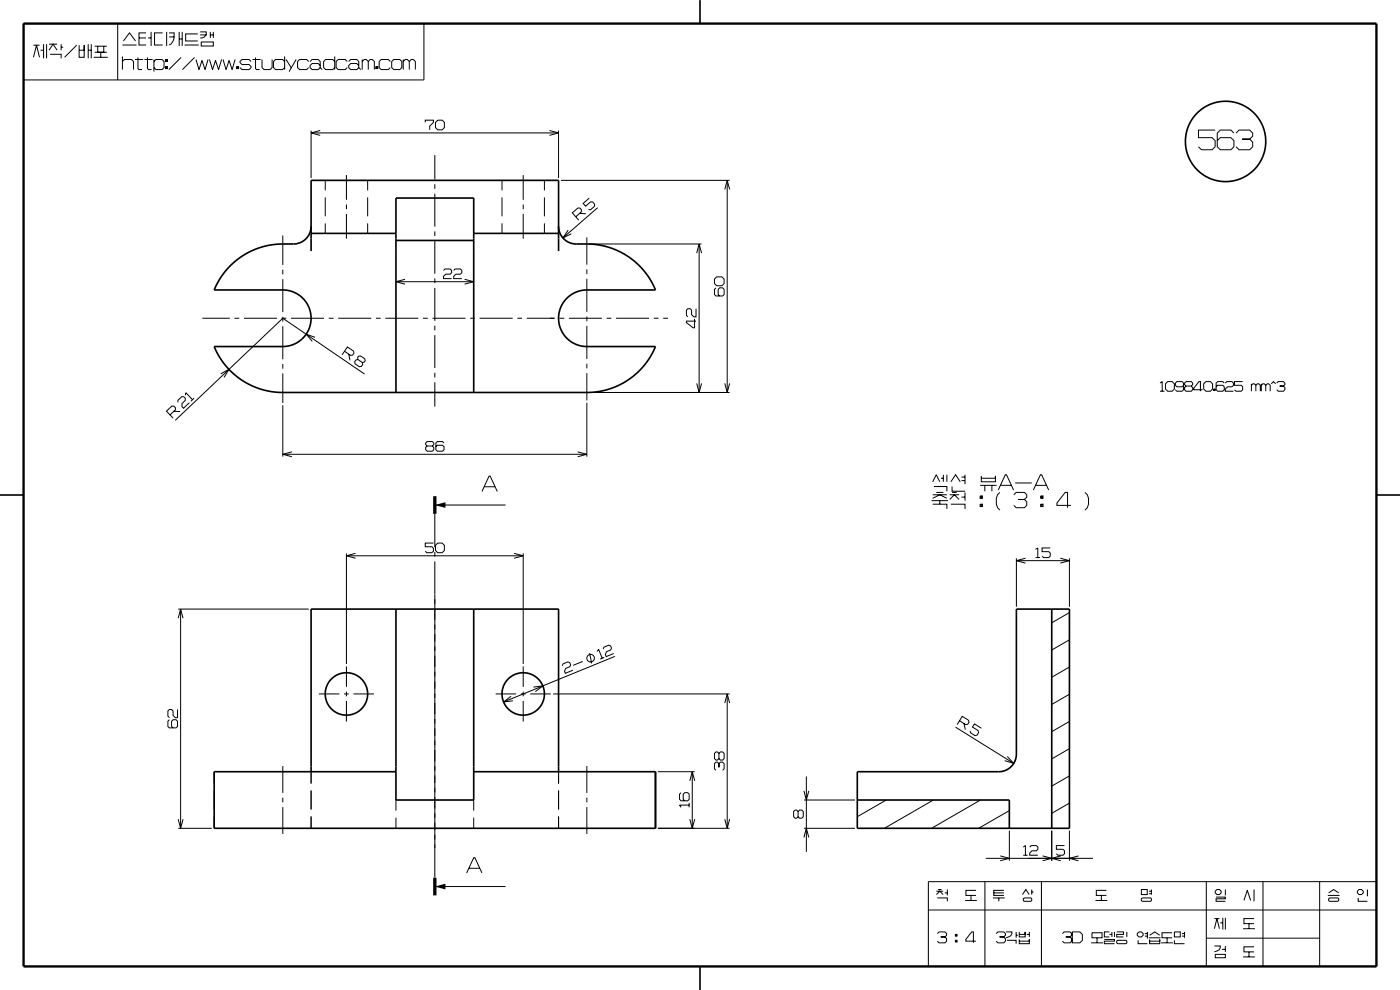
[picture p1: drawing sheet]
<svg xmlns="http://www.w3.org/2000/svg" width="297mm" height="210mm" viewBox="0 0 297 210" stroke-linecap="round" stroke-linejoin="round" font-family="sans-serif">
<g fill="none" stroke="#000" stroke-width=".21">
<path d="M5 5h84.9v12h-84.9zM7.1 12.2l.6-2.6 .7 2.6M7.1 9.6h1.3M8.6 10.7h.6M9.2 9.4v3M9.9 9.4v3M10.4 10.7l.9-1.3 .8 1.3M10.4 9.4h1.7M10.6 11.5h2.4v.9M13 9.4v1.3M13 10h.4M16.3 9.6l-2.6 2.6"/>
<path d="M16.8 9.6v2.6h1.1v-2.6v1.1h-1.1M18.7 10.7h.7M18.7 9.4v3M19.4 9.4v3M19.9 12.2h3M20.1 9.8h2.6M20.1 11.1h2.6M20.7 9.8v1.3h1.3v-1.3M21.4 11.1v1.1M25 5v12M26 13l.4-.4h1.5l.4 .4v1.8M26 9.5h3"/>
<path d="M26 12v2.8M26.2 8.7l1.3-1.7 1.3 1.7M28.6 12.6h1.7M29.3 12.2v2.3l.2 .3h.6M29.5 8.1h1.5M30.6 12.6h1.8M31 7h-1.5v2.5h1.5M31.3 12.2v2.3l.2 .3h.6M31.4 8.1h.7M32.1 6.8v3M32.7 13l.4-.4h1.3l.4 .4v1.3l-.4 .5h-1.3l-.4-.5M32.7 12.6v2.6"/>
<path d="M34.5 7h-1.7v2.5h1.7M35.1 14.1h.4v.4h-.4zM35.1 12.6h.4v.4h-.4zM35.3 12.6v.4M35.3 14.1v.4M35.4 6.8v3M35.9 7h1a2.26 2.26 0 0 1-1 2.5M35.9 7.8h1M38 6.8v3M38 8.3h.7M38.4 12.2l-2.6 2.6M38.7 6.8v3"/>
<path d="M39.2 9.5h3M41.3 12.2l-2.6 2.6M41.6 12.6l.6 2.2 .7-2 .6 2 .6-2.2M42 7.2h-2.6v1.5h2.6M42.5 6.8h1.3a1.12 1.12 0 0 1-1.3 1.3M42.5 7.4h1.3M42.7 8.9h2.6v.9h-2.6zM44.4 12.6l.7 2.2 .6-2 .7 2 .6-2.2M44.6 6.8v1.3M44.6 7.4h.7M45.3 6.8v1.3M47.3 12.6l.7 2.2 .6-2 .6 2 .7-2.2"/>
<path d="M50.2 14.1h.4v.4h-.4zM50.4 14.1v.4M53.3 13l-.5-.4h-1.5l-.4 .4v.3l.4 .4h1.5l.5 .4v.2l-.5 .5h-1.5l-.4-.5M53.6 12.6h1.7M54.2 12.2v2.3l.2 .3h.7M55.6 12.6v1.7l.4 .5h1.3l.4-.5v-1.7M60.4 13l-.4-.4h-1.5l-.5 .4v1.3l.5 .5h1.5l.4-.5M60.4 12v2.8M60.7 12.6l1.1 1.7M62.8 12.6l-1.5 2.6M65.5 13l-.4-.4h-1.5l-.5 .4v1.3l.5 .5h1.5l.4-.5M65.8 13l.4-.4h1.3l.4 .4v1.3l.5 .5"/>
<path d="M67.9 13.9l-.4-.4h-1.3l-.4 .4v.4l.4 .5h1.3l.4-.5M71 13l-.4-.4h-1.5l-.4 .4v1.3l.4 .5h1.5l.4-.5M71 12v2.8M73.7 13l-.5-.4h-1.5l-.4 .4v1.3l.4 .5h1.5l.5-.5M74 13l.4-.4h1.3l.4 .4v1.3l.4 .5M76.1 13.9l-.4-.4h-1.3l-.4 .4v.4l.4 .5h1.3l.4-.5M76.8 13l.5-.4h.4l.4 .4v1.8M76.8 12.6v2.2M78.1 13l.5-.4h.4l.4 .4v1.8M79.7 14.1h.4v.4h-.4zM79.9 14.1v.4M82.8 13l-.4-.4h-1.5l-.5 .4v1.3l.5 .5h1.5l.4-.5"/>
<path d="M83.5 12.6h1.3l.4 .4v1.3l-.4 .5h-1.3l-.4-.5v-1.3zM85.5 13l.5-.4h.4l.4 .4v1.8M85.5 12.6v2.2M86.8 13l.5-.4h.4l.4 .4v1.8M66 27.7v10.1M66 28.2h52.5M67.9 27.7l-1.9 .5 1.9 .5M69 38.3v2.1M73.5 37.1v5.3M78 38.3v2.1M90.2 26v-.5h1.7v.5l-.7 .8v.7M92.2 32.9v5.2"/>
<path d="M92.2 39.1v1M92.4 26l.5-.5h.9l.5 .5v1.1l-.5 .4h-.9l-.5-.4zM106.5 38.3v2.1M111 37.1v5.3M115.5 38.3v2.1M116.6 27.7l1.9 .5-1.9 .5M118.5 27.7v10.1M119 38.3h35.8M154.3 38.3v45M257.8 27.6h-3.6v1.6h2.9l.7 .6v1.3l-.7 .7h-2.2l-.7-.7M261.8 28.2l-.7-.6h-2.2l-.7 .6v2.9l.7 .7h2.2l.7-.7v-1.3l-.7-.6h-2.2l-.7 .6M262.2 28.2l.7-.6h2.2l.7 .6v.7l-.7 .6h-1.6h1.6l.7 .7v.9l-.7 .7h-2.2l-.7-.7"/>
<path d="M60 49.9v6.3M60 57.2v1M60 59.2v7M69 41.9v4M69 47.4v2.1M73.5 43.4v1M73.5 45.4v5.2M78 41.9v4M78 47.4v2.1M84 59.8h16.5M85.9 59.2l-1.9 .6 1.9 .5M92.2 41.1v7"/>
<path d="M92.2 49.1v1M92.2 51.1v7M92.2 59.1v1M94.1 57.4l.3-.3h1.1l.3 .3v.4l-.3 .4h-.9l-.5 .4v.5h1.7M96.2 57.4l.4-.3h1.1l.3 .3v.4l-.3 .4h-1l-.5 .4v.5h1.8M98.6 59.2l1.9 .6-1.9 .5M106.5 41.9v4M106.5 47.4v2.1M111 43.4v1M111 45.4v5.2M115.5 41.9v4M115.5 47.4v2.1"/>
<path d="M118.5 48h.1M120.5 48.8l-1.1 1.7 1.8-.9M122.1 46l1.2-1.1 .1-.4-.4-.3-.4-.1-1.2 1 1.4 1.6M123 45.3h1.3M124.5 50.3v5.8M124.5 57.1v1M124.5 59.1v7M125 51.8h23.8M125 42l-1.3 1.2 .5 .5 1.1-.9h.4l.4 .5v.5l-.8 .7h-.5M126.8 44.1l-7.4 6.4M147.8 53.7l.5-1.9 .5 1.9M148.3 51.8v31.5"/>
<path d="M152 58.7h1.1l.5 .5v.9l-.5 .5h-1.1l-.4-.5v-.9zM153.8 40.2l.5-1.9 .5 1.9M42.9 67.5h5.9M46.8 79.3l1.8-.9-1.1 1.7M49.7 67.5h1.1M51.7 67.5h7M59.7 67.5h1M60 67.2v1M60 69.2v7M60 77.2v1M60 79.2v6.3M61.8 67.5h6.9"/>
<path d="M66.8 71.6l-1.9-.7 1.4 1.5M69.7 67.5h1M71.7 67.5h7.1M73.1 74.5l1.3 .9 .4-.1 .3-.4-.1-.4-1.3-.9-1.1 1.7M74 75.1l.2 1.3M75.9 76.3l-.4 .1-.3 .3 .1 .5 .9 .6 .5-.1 .2-.4v-.4M76 75.6l.5-.1 .9 .6 .1 .4-.2 .3-.4 .1-1-.6v-.5zM77.3 79.3l-17.3-11.8-22.8 21.7M79.7 67.5h1M81.7 67.5h7M89.8 67.5h.9M91.8 67.5h6.9"/>
<path d="M92.2 61.1v7M92.2 69.1v1M92.2 71.1v7M92.2 79.1v1M99.7 67.5h1M101.7 67.5h7.1M109.7 67.5h1M111.7 67.5h6M118.7 67.5h1M120.7 67.5h7M124.5 67.1v1M124.5 69.1v7"/>
<path d="M124.5 77.1v1M124.5 79.1v5.8M128.7 67.5h1M130.7 67.5h7M138.7 67.5h1M140.7 67.5h1M147.3 67.6v1.9h-.3l-1.4-1.1v-.3h2.1M147.7 65.5v1.7h-.5l-.5-.5v-.9l-.3-.3h-.5l-.3 .3v1.1l.3 .3M151.9 61.1l-.3 .3v1.1l.3 .3h1.4l.3-.3v-1.1l-.3-.3h-.6l-.3 .3v1.1l.3 .3M36.1 88l1.1-1.1v-.4l-.3-.4h-.4l-1.2 1.1 1.4 1.5M36.9 87.3h1.3M37.7 85.4v-.5l.8-.8 .5 .1 .3 .3v.4l-.7 .7v.7l.3 .3 1.3-1.2"/>
<path d="M39.3 83.9l.1-.6 1.4 1.5M41.2 84.5l-.7 .6M60 86v10.9M60 96.4h64.5M61.9 95.8l-1.9 .6 1.9 .5M90.3 94l.3-.3h1.1l.3 .3v.3l-.3 .3h-1.1l-.3-.3zM90.6 94.6l-.3 .3v.5l.3 .3h1.1l.3-.3v-.5l-.3-.3M92.2 81.1v5.2M94.2 94l-.3-.3h-1.1l-.3 .3v1.4l.3 .3h1.1l.3-.3v-.6l-.3-.3h-1.1l-.3 .3M122.6 95.8l1.9 .6-1.9 .5M124.5 85.4v11.5M125 83.3h29.8"/>
<path d="M147.8 81.3l.5 2 .5-2M153.8 81.3l.5 2 .5-2M246.1 81.3l.5-.4v2.1M246.1 83h.9M247.2 81.4l.5-.5h1l.4 .5v1.1l-.4 .5h-1l-.5-.5zM251.1 81.7l-.3 .3h-1.1l-.3-.3v-.4l.3-.4h1.1l.3 .4v1.4l-.3 .3h-1.1l-.3-.3M251.3 81.3l.3-.4h1.1l.3 .4v.3l-.3 .3h-1.1l-.3-.3zM251.6 81.9l-.3 .3v.5l.3 .3h1.1l.3-.3v-.5l-.3-.3M255.1 82.7h-1.9v-.3l1.1-1.5h.4v2.1M255.8 80.9h1l.4 .5v1.1l-.4 .5h-1l-.4-.5v-1.1zM257.5 82.5h.3v.3h-.3zM257.6 82.5v.3"/>
<path d="M259.7 81.3l-.3-.4h-1.1l-.3 .4v1.4l.3 .3h1.1l.3-.3v-.7l-.3-.3h-1.1l-.3 .3M259.9 81.3l.4-.4h1.1l.3 .4v.4l-.3 .3h-1l-.5 .5v.5h1.8M263.6 80.9h-1.7v.8h1.4l.3 .3v.7l-.3 .3h-1.1l-.3-.3M265.5 81.7l.3-.3h.3l.3 .3v1.3M265.5 81.4v1.6M266.4 81.7l.3-.3h.3l.4 .3v1.3M267.6 81.7l.3-.3h.3l.3 .3v1.3M267.6 81.4v1.6M268.5 81.7l.3-.3h.4l.3 .3v1.3M269.7 81.4l.5-.5 .4 .5M270.8 81.3l.4-.4h1.1l.3 .4v.3l-.3 .3h-.8h.8l.3 .3v.5l-.3 .3h-1.1l-.4-.3M73.5 117.4v23.5"/>
<path d="M73.5 117.9h37.5M75.4 117.4l-1.9 .5 1.9 .5M91.9 115.2h-1.7v.8h1.4l.3 .3v.6l-.3 .3h-1.1l-.3-.3M92.2 109v7.1M92.2 117.1v1M92.2 119.1v67.1M92.2 107.1h15M92.4 115.7l.5-.5h.9l.5 .5v1.1l-.5 .4h-.9l-.5-.4zM102.2 104.3l1.5-3.3h.3l1.5 3.3M102.7 103.3h2.3M109.1 117.4l1.9 .5-1.9 .5M111 117.4v23.5"/>
<path d="M197.6 106.2h3.5M197.9 102.2l.7-1.5 .8 1.5M197.9 107h3v1M197.9 105.7l1.5-.7 1.5 .7M197.9 105h3M198.1 103.2h2.8v1M198.6 104.5h1.5M199.4 106.2v.8M199.6 101.5h.5M200.1 100.7v1.5M200.9 100.7v1.5M201.5 105.9l1-.9 1 .9"/>
<path d="M201.5 105h2M201.7 102.2l1-1.5 1 1.5M201.7 107h3v1M202 103.2v1h2.7M202 104.5h1M204 101.2h.7M204 101.9h.7M204 105.4h.7M204.7 100.7v2M204.7 104.5v1.7M207.9 107h.5v.4h-.5zM207.9 105.2h.5v.5h-.5z"/>
<path d="M207.9 103h3.5M208.2 101v1.2h3v-1.2v.5h-3M208.2 105.2v.5M208.2 107v.4M208.9 103v1.2M210.4 103v1.2M211.8 103.9l1.5-3.2h.2l1.5 3.2M212.1 104.5a2.53 2.53 0 0 0 0 3.7M212.3 103h2.2M215.1 105l.5-.5h1.7l.5 .5v.4l-.5 .5h-1.2h1.2l.5 .6v.7l-.5 .5h-1.7l-.5-.5M215.4 102.5h3.5M215.6 118.4v10.3"/>
<path d="M215.6 118.9h11.3M217.6 118.4l-2 .5 2 .6M219.2 103.9l1.5-3.2h.3l1.5 3.2M219.7 116.5l.5-.3v2.1M219.7 118.3h.9M219.7 103h2.3M220.8 107h.5v.4h-.5zM220.8 105.2h.5v.5h-.5zM221 105.2v.5M221 107v.4M222.8 116.2h-1.7v.8h1.4l.3 .3v.7l-.3 .3h-1.1l-.3-.3M224.9 118.4l2 .5-2 .6"/>
<path d="M226.9 118.4v10.3M227.2 107.2h-3v-.5l1.8-2.2h.5v3.2M230.2 104.5a2.53 2.53 0 0 1 0 3.7M37.8 131.1l.5-1.9 .5 1.9M37.8 129.2h27.7M38.3 129.2v46.5M125.1 138.5l.4 2.2M126.7 138.2l.3-.5 .8 1.9M127.9 137.7l.2-.4 1-.4 .4 .1 .2 .5-.1 .4-.9 .3-.3 .6 .2 .5 1.6-.7M128.2 139.4l-.9 .4M130.5 139.2l-23.7 9.7M226.9 135.7l-3.8 2.2"/>
<path d="M226.9 129.9l-3.8 2.2M35.9 152.7l-.3 .3v1.1l.3 .3h1.4l.4-.3v-1.1l-.4-.3h-.6l-.3 .3v1.1l.3 .3M37.7 150.5v1.7h-.5l-.5-.4v-1l-.3-.3h-.5l-.3 .3v1.1l.3 .3M67.6 147.2h4.4M73 147.2h1M73.5 141.4v4.3M73.5 146.7v1M73.5 148.7v4.3M75 147.2h4.3M105.1 147.2h4.4M108.4 147.7l-1.6 1.2 2-.2M110.5 147.2h1"/>
<path d="M111 141.4v4.3M111 146.7v1M111 148.7v4.3M112.5 147.2h4.3M113.2 145.7l2-.2-1.6 1.2M117.3 147.2h37.5M119.3 141.2l.2-.4 1-.4 .4 .2 .2 .4-.2 .4-.9 .4-.2 .6 .1 .4 1.6-.6M123.6 140.3l-2 .8M151.6 159.8l.3-.3h.3l.3 .3v1.1l-.3 .3h-.3l-.3-.3zM152.5 159.8l.3-.3h.5l.3 .3v1.1l-.3 .3h-.5l-.3-.3M153.8 149.1l.5-1.9 .5 1.9M154.3 147.2v28.5"/>
<path d="M202.7 154.2l12.4 7.7 .4-.9M203.6 152.9l1.3 .8 .4-.1 .3-.4-.1-.4-1.4-.8-1 1.7M204.5 153.5l.3 1.3M208.2 154.5l-1.5-.9-.4 .6 1.2 .8 .1 .4-.3 .5-.5 .1-.9-.5-.1-.5M226.9 158.8l-3.8 2.2M226.9 153l-3.8 2.2M226.9 147.3l-3.8 2.1M226.9 141.5l-3.8 2.2M37.8 173.8l.5 1.9 .5-1.9M37.8 175.7h7.1M45.4 163.7v2.5M45.4 167.7v4"/>
<path d="M45.4 173.2v2.5M60 162.5v5.7M60 169.2v1M60 171.2v5.7M66 163.7v2.5M66 167.7v4M66 173.2v2.5M84 169.7v2.3M84 173.5v2.2M100.5 169.7v2.3M100.5 173.5v2.2M118.5 163.7v2.5"/>
<path d="M118.5 167.7v4M118.5 173.2v2.5M124.5 162.5v5.7M124.5 169.2v1M124.5 171.2v5.7M139.6 175.7h15.2M139.6 163.7h7.8M144.5 168.1l-.3 .4v1.1l.3 .3h1.4l.3-.3v-1.1l-.3-.4h-.6l-.4 .4v1.1l.4 .3M146.2 170.8h-2l.3 .5M146.2 170.3v1M146.3 173.8l.6 1.9 .5-1.9M146.3 165.6l.6-1.9 .5 1.9"/>
<path d="M146.9 163.7v12M151.9 163.4l-.3-.3v-1.1l.3-.3h.3l.3 .3v.8v-.8l.3-.3h.5l.3 .3v1.1l-.3 .3M153.8 173.8l.5 1.9 .5-1.9M168.7 171.8h.3l.3 .4v1l-.3 .4h-.3l-.3-.4v-1zM169.3 172.2l.3-.4h.5l.3 .4v1l-.3 .4h-.5l-.3-.4M170.5 167.8l.6 1.9 .5-1.9M170.5 177.6l.6-1.9 .5 1.9M170.6 175.7h10.8M170.6 169.7h10.8M171.1 164.7v16M188 169.7l-6.1 3.5M198 169.7l-10.4 6"/>
<path d="M208 169.7l-10.4 6M213.7 160.5l1.4 1.4-2-.6M214.1 171.9l-6.5 3.8M214.1 176.2v6.4M217.1 179.7l.4-.3v2M218.4 179.7l.4-.3h1.1l.3 .3v.5l-.3 .3h-1l-.5 .4v.5h1.8M223.1 176.2v6.4M225.8 179.4h-1.7v.8h1.4l.3 .3v.6l-.3 .3h-1.1l-.3-.3M226.9 170.4l-3.8 2.1M226.9 164.6l-3.8 2.2M226.9 176.2v6.4M92.2 188.1h15"/>
<path d="M99 185.2l1.5-3.3h.2l1.5 3.3M99.5 184.2h2.2M196.9 187h95.1v18h-95.1zM196.9 193h95.1M198.6 189.8l.8-.8 .7 .8M198.6 189h1.5M198.8 190.5h2.2v.7M198.9 198l.3-.3h1.3l.3 .3v.4l-.3 .3h-.9h.9l.3 .4v.5l-.3 .4h-1.3l-.3-.4M199 188.7h.7M200.4 189.4h.6M201 188.7v1.2M202.7 199.5h.3v.3h-.3z"/>
<path d="M202.7 198.2h.3v.4h-.3zM202.9 198.2v.4M202.9 199.5v.3M204.7 191h2.5M206 189.9v1.1M207 199.6h-2.1v-.3l1.2-1.6h.4v2.3M207.1 188.9h-2.2v1h2.2M208.9 187v18M209.1 182.1h22.8M210.6 190.5h2.5M210.8 189.4h2.2M211.3 198l.4-.3h1.2l.4 .3v.4l-.4 .3h-.9h.9l.4 .4v.5l-.4 .4h-1.2l-.4-.4"/>
<path d="M211.9 190.5v.7M212.2 181.6l1.9 .5-1.9 .5M213 188.9h-2.2v1h2.2M213.4 197.7h1.3a1.16 1.16 0 0 1-1.3 1.2M213.6 199.5h2v.7M215.6 197.7v1.2M215.6 198.4h.3M216.2 199.3v.9h2.2v-.9v.3h-2.2M216.2 197.7v1h1.3v-1v.5h-1.3M216.9 189.8l.7-1.1 .7 1.1M217.1 181.4h.9M217.1 190.7l.2-.2h1.4l.2 .2v.3l-.2 .2h-1.4l-.2-.2z"/>
<path d="M217.8 198.2h.6M218.4 197.7v1M218.9 189.2h.3M218.9 188.7v1.1M220.9 187v18M221.2 181.6l1.9 .5-1.9 .5M225.1 181.6l-2 .5 2 .5M225.4 198l.3-.3h1.3l.4 .3v.4l-.4 .3h-.9h.9l.4 .4v.5l-.4 .4h-1.3l-.3-.4M227.5 197.7h1.6l.5 .5v1.3l-.5 .5h-1.6zM228.8 181.6l-1.9 .5 1.9 .5M231.7 197.9h2.1v1h-2.1zM232.4 191h2.5"/>
<path d="M232.7 198.9v1.1M233.6 189.9v1.1M234.3 199.3h2.1v.3h-2.1v.6h2.1M234.7 188.9h-2.1v1h2.1M235.4 197.7h-1.1v1h1.1M235.4 198.2h.5M235.9 197.7v1M236.4 197.7v1M236.9 199.6l.2-.1h1.8l.1 .1v.4l-.1 .2h-1.8l-.2-.2zM236.9 197.7h1.4v.5h-1.4v.5h1.4M239 197.7v1M241.3 198l.3-.3h.6l.3 .3v.4l-.3 .3h-.6l-.3-.3z"/>
<path d="M241.4 199.5v.7h2M242.1 188.7h1.3v1.1h-1.3zM242.3 190.5h1.8l.2 .2v.3l-.2 .2h-1.8l-.2-.2v-.3zM242.9 198h.5M242.9 198.6h.5M243.4 197.7v1.4M243.7 198.9h2.5M243.7 189h.6M243.7 189.6h.6M243.9 199.3v.9h2.1v-.9v.3h-2.1M243.9 198.4l1.1-.7 1 .7M244.3 188.7v1.1"/>
<path d="M247.6 198.9v1.1M248.7 197.9h-2.2v1h2.2M249.1 199.5v.7h2.2M249.1 197.7h1.3v1h-1.3zM250.7 198h.6M250.7 198.6h.6M251.3 197.7v1.2M255.9 199h24.1M255.9 187v18M257.6 197l.6-2.1 .5 2.1M257.6 194.9h1.1M258 190.3h1.9v.4h-1.9v.5h1.9"/>
<path d="M258.2 188.7h.5l.4 .3v.4l-.4 .4h-.5l-.4-.4v-.4zM258.9 195.8h.5M259.4 194.7v2.5M259.9 188.7v1.2M259.9 194.7v2.5M263.7 197h2.5M263.9 191l.7-2.1 .7 2.1M265 195.9v1.1M266 194.9h-2.1v1h2.1M266 188.7v2.5M267.9 187v18M280 187v18"/>
<path d="M281.7 189.9h2.5M281.9 189.4l1-.7 1.1 .7M282 190.5h1.8l.2 .2v.3l-.2 .2h-1.8l-.1-.2v-.3zM288.1 190.5v.7h2M288.3 188.7h.5l.4 .3v.4l-.4 .4h-.5l-.3-.4v-.4zM290.1 188.7v1.4M231.5 200h2.5M246.3 200h2.5M257.6 200.7h1.3a1.17 1.17 0 0 1-1.3 1.2M257.8 202.4h2.1v.8h-2.1zM259.2 201.4h.7M259.9 200.7v1.2"/>
<path d="M263.7 203h2.5M265 201.9v1.1M266 200.8h-2.1v1.1h2.1"/>
<circle cx="125.3" cy="139.6" r=".81"/>
</g>
<g fill="none" stroke="#000" stroke-width=".35">
<path d="M148.5 0v5M66 48a3.7 3.7 0 0 1-3.8 3.8h-3.2l-2.2 .3-2.7 .8-2 1-2 1.4-2 1.9-1.6 2.2-1.1 2.1h14.7a6 6 0 0 1 5.9 6.1 6 6 0 0 1-6 5.9h-14.6l1.2 2.2 1.1 1.7 1.7 1.8 1.8 1.4 2.2 1.2 2.1 .8 2.2 .5 2.2 .2h64.8l1.8-.2 2.2-.4 1.9-.7 1.8-.9 1.6-1.1 1.7-1.4 1.3-1.6 1.1-1.6 1-1.9h-14.7a6 6 0 0 1-5.9-6 6 6 0 0 1 6-6h14.6l-1.3-2.4-1.5-2-1.8-1.8-2.1-1.4-2.2-1.1-2.4-.7-2.2-.3h-3.5a3.8 3.8 0 0 1-3.6-3.8M66 53.3v-15h52.5v15M66 49.5h18M84 51h16.5M100.5 49.5h18M84 83.3v-41.3h16.5v41.3M0 105h5M292 105h5M84 129.2v40.5h16.5v-40.5M215.6 129.2h11.3v46.5h-45v-12h30a3.8 3.8 0 0 0 3.7-3.8zM223.1 129.2v46.5"/>
<path d="M66 163.7v-34.5h52.5v34.5M84 163.7h-38.6v12h93.7v-12h-38.6M181.9 169.7h32.2v6M148.5 205v5"/>
<circle cx="260" cy="30" r="8.5"/>
<circle cx="73.5" cy="147.2" r="4.5"/>
<circle cx="111" cy="147.2" r="4.5"/>
</g>
<path d="M5 5h287v200h-287z" fill="none" stroke="#000" stroke-width=".5"/>
<path d="M92.2 105.3v3.7M92.2 186.2v3.7" fill="none" stroke="#000" stroke-width=".7" stroke-linecap="butt"/>
<g fill="#000">
<path d="M92.2 107.1l2.3-.6v1.2z" fill-rule="evenodd"/>
<path d="M92.2 188.1l2.3-.6v1.2z" fill-rule="evenodd"/>
</g>
</svg>
